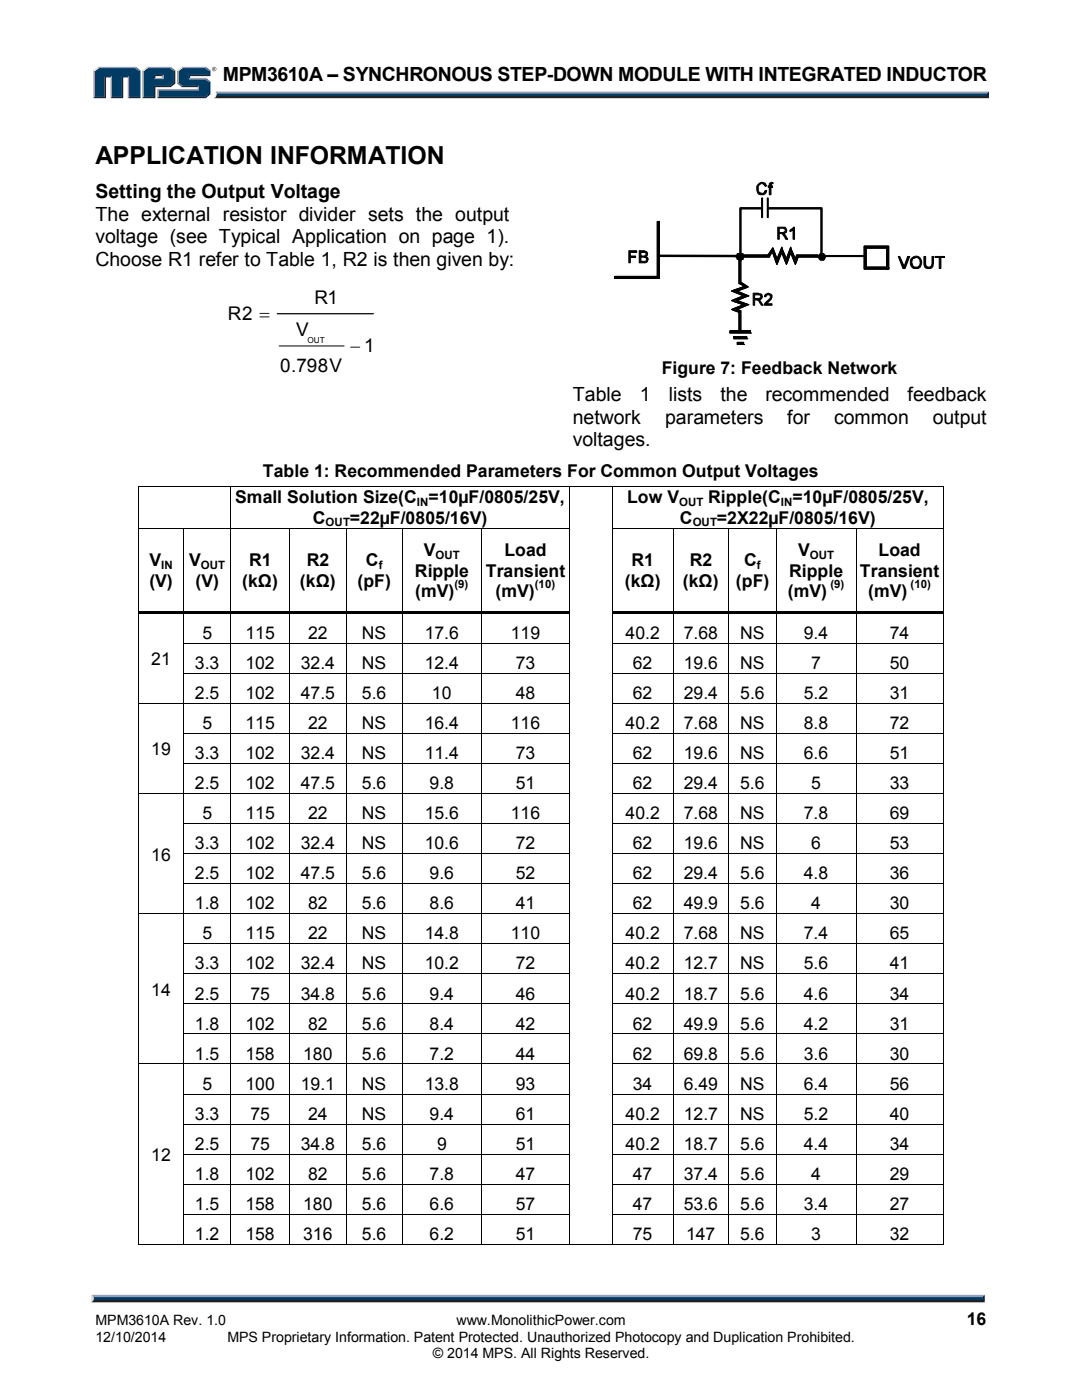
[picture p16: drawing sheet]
<svg xmlns="http://www.w3.org/2000/svg" width="216mm" height="279mm" viewBox="0 0 216 279" stroke-linecap="round" stroke-linejoin="round" font-family="sans-serif">
<defs><g id="words">
<text font-size="5" x="19" y="32.8">APPLICATION INFORMATION</text>
<g font-size="3.9">
<text x="44.4" y="16.3">MPM3610A – SYNCHRONOUS STEP-DOWN MODULE WITH INTEGRATED INDUCTOR</text>
<text x="19" y="39.5">Setting the Output Voltage</text>
<text x="19" y="44.1">The external resistor divider sets the output</text>
<text x="19" y="48.5">voltage (see Typical Application on page 1).</text>
<text x="19" y="53">Choose R1 refer to Table 1, R2 is then given by:</text>
<text x="114.3" y="80.1">Table</text>
<text x="127.7" y="80.1">1</text>
<text x="133.4" y="80.1">lists</text>
<text x="143.7" y="80.1">the</text>
<text x="152.7" y="80.1">recommended</text>
<text x="181.1" y="80.1">feedback</text>
<text x="114.3" y="84.5">network</text>
<text x="114.3" y="89">voltages.</text>
<text x="132.7" y="84.5">parameters</text>
<text x="157.1" y="84.5">for</text>
<text x="166.5" y="84.5">common</text>
<text x="186.1" y="84.5">output</text>
</g>
<g font-size="3.8">
<text x="45.5" y="63.9">R2 =</text>
<text x="62.8" y="60.7">R1</text>
<text x="59.1" y="67.1">V</text>
<text x="69.9" y="70.3">− 1</text>
<text x="55.9" y="74.2">0.798V</text>
</g>
<g font-size="3.5">
<text x="132" y="74.5">Figure 7: Feedback Network</text>
<text x="52.5" y="95.2">Table 1: Recommended Parameters For Common Output Voltages</text>
<text x="46.9" y="100.5">Small Solution Size(C =10µF/0805/25V,</text>
<text x="125.1" y="100.5">Low V</text>
<text x="141.3" y="100.5">Ripple(C =10µF/0805/25V,</text>
<text x="62.4" y="104.5">C</text>
<text x="69.8" y="104.5">=22µF/0805/16V)</text>
<text x="135.7" y="104.5">C</text>
<text x="143" y="104.5">=2X22µF/0805/16V)</text>
<text x="29.8" y="113">V</text>
<text x="37.8" y="113">V</text>
<text x="49.7" y="113">R1</text>
<text x="61.2" y="113">R2</text>
<text x="73" y="113">C</text>
<text x="84.6" y="111">V</text>
<text x="100.7" y="111">Load</text>
<text x="126" y="113">R1</text>
<text x="137.6" y="113">R2</text>
<text x="148.5" y="113">C</text>
<text x="159.3" y="111">V</text>
<text x="175.3" y="111">Load</text>
<text x="29.8" y="117.1">(V)</text>
<text x="39" y="117.1">(V)</text>
<text x="48.3" y="117.1">(kΩ)</text>
<text x="59.9" y="117.1">(kΩ)</text>
<text x="71.3" y="117.1">(pF)</text>
<text x="82.8" y="115.1">Ripple</text>
<text x="82.8" y="119.1">(mV)</text>
<text x="96.9" y="115.1">Transient</text>
<text x="98.9" y="119.1">(mV)</text>
<text x="124.7" y="117.1">(kΩ)</text>
<text x="136.3" y="117.1">(kΩ)</text>
<text x="146.9" y="117.1">(pF)</text>
<text x="157.2" y="119.1">(mV)</text>
<text x="157.5" y="115.1">Ripple</text>
<text x="171.6" y="115.1">Transient</text>
<text x="173.2" y="119.1">(mV)</text>
<text x="40.4" y="127.5">5</text>
<text x="49" y="127.5">115</text>
<text x="61.5" y="127.5">22</text>
<text x="72.2" y="127.5">NS</text>
<text x="84.7" y="127.5">17.6</text>
<text x="101.9" y="127.5">119</text>
<text x="124.8" y="127.5">40.2</text>
<text x="136.4" y="127.5">7.68</text>
<text x="147.7" y="127.5">NS</text>
<text x="160.4" y="127.5">9.4</text>
<text x="177.5" y="127.5">74</text>
<text x="30.2" y="132.8">21</text>
<text x="38.9" y="133.5">3.3</text>
<text x="49" y="133.5">102</text>
<text x="60" y="133.5">32.4</text>
<text x="72.2" y="133.5">NS</text>
<text x="84.7" y="133.5">12.4</text>
<text x="102.9" y="133.5">73</text>
<text x="126.3" y="133.5">62</text>
<text x="136.4" y="133.5">19.6</text>
<text x="147.7" y="133.5">NS</text>
<text x="161.9" y="133.5">7</text>
<text x="177.5" y="133.5">50</text>
<text x="38.9" y="139.5">2.5</text>
<text x="49" y="139.5">102</text>
<text x="60" y="139.5">47.5</text>
<text x="72.2" y="139.5">5.6</text>
<text x="86.2" y="139.5">10</text>
<text x="102.9" y="139.5">48</text>
<text x="126.3" y="139.5">62</text>
<text x="136.4" y="139.5">29.4</text>
<text x="147.7" y="139.5">5.6</text>
<text x="160.4" y="139.5">5.2</text>
<text x="177.6" y="139.5">31</text>
<text x="40.4" y="145.5">5</text>
<text x="49" y="145.5">115</text>
<text x="61.5" y="145.5">22</text>
<text x="72.2" y="145.5">NS</text>
<text x="84.7" y="145.5">16.4</text>
<text x="101.9" y="145.5">116</text>
<text x="124.8" y="145.5">40.2</text>
<text x="136.4" y="145.5">7.68</text>
<text x="147.7" y="145.5">NS</text>
<text x="160.4" y="145.5">8.8</text>
<text x="177.5" y="145.5">72</text>
<text x="30.2" y="150.7">19</text>
<text x="38.9" y="151.5">3.3</text>
<text x="49" y="151.5">102</text>
<text x="60" y="151.5">32.4</text>
<text x="72.2" y="151.5">NS</text>
<text x="84.7" y="151.5">11.4</text>
<text x="102.9" y="151.5">73</text>
<text x="126.3" y="151.5">62</text>
<text x="136.4" y="151.5">19.6</text>
<text x="147.7" y="151.5">NS</text>
<text x="160.4" y="151.5">6.6</text>
<text x="177.5" y="151.5">51</text>
<text x="38.9" y="157.5">2.5</text>
<text x="49" y="157.5">102</text>
<text x="60" y="157.5">47.5</text>
<text x="72.2" y="157.5">5.6</text>
<text x="85.7" y="157.5">9.8</text>
<text x="102.9" y="157.5">51</text>
<text x="126.3" y="157.5">62</text>
<text x="136.4" y="157.5">29.4</text>
<text x="147.7" y="157.5">5.6</text>
<text x="161.9" y="157.5">5</text>
<text x="177.5" y="157.5">33</text>
<text x="40.4" y="163.5">5</text>
<text x="49" y="163.5">115</text>
<text x="61.5" y="163.5">22</text>
<text x="72.2" y="163.5">NS</text>
<text x="84.7" y="163.5">15.6</text>
<text x="101.9" y="163.5">116</text>
<text x="124.8" y="163.5">40.2</text>
<text x="136.4" y="163.5">7.68</text>
<text x="147.7" y="163.5">NS</text>
<text x="160.4" y="163.5">7.8</text>
<text x="177.5" y="163.5">69</text>
<text x="30.2" y="171.7">16</text>
<text x="38.9" y="169.5">3.3</text>
<text x="49" y="169.5">102</text>
<text x="60" y="169.5">32.4</text>
<text x="72.2" y="169.5">NS</text>
<text x="84.7" y="169.5">10.6</text>
<text x="102.9" y="169.5">72</text>
<text x="126.3" y="169.5">62</text>
<text x="136.4" y="169.5">19.6</text>
<text x="147.7" y="169.5">NS</text>
<text x="161.9" y="169.5">6</text>
<text x="177.5" y="169.5">53</text>
<text x="38.9" y="175.5">2.5</text>
<text x="49" y="175.5">102</text>
<text x="60" y="175.5">47.5</text>
<text x="72.2" y="175.5">5.6</text>
<text x="85.7" y="175.5">9.6</text>
<text x="102.9" y="175.5">52</text>
<text x="126.3" y="175.5">62</text>
<text x="136.4" y="175.5">29.4</text>
<text x="147.7" y="175.5">5.6</text>
<text x="160.4" y="175.5">4.8</text>
<text x="177.5" y="175.5">36</text>
<text x="38.9" y="181.5">1.8</text>
<text x="49" y="181.5">102</text>
<text x="61.5" y="181.5">82</text>
<text x="72.2" y="181.5">5.6</text>
<text x="85.7" y="181.5">8.6</text>
<text x="102.9" y="181.5">41</text>
<text x="126.3" y="181.5">62</text>
<text x="136.4" y="181.5">49.9</text>
<text x="147.7" y="181.5">5.6</text>
<text x="161.9" y="181.5">4</text>
<text x="177.6" y="181.5">30</text>
<text x="40.4" y="187.5">5</text>
<text x="49" y="187.5">115</text>
<text x="61.5" y="187.5">22</text>
<text x="72.2" y="187.5">NS</text>
<text x="84.7" y="187.5">14.8</text>
<text x="101.9" y="187.5">110</text>
<text x="124.8" y="187.5">40.2</text>
<text x="136.4" y="187.5">7.68</text>
<text x="147.7" y="187.5">NS</text>
<text x="160.4" y="187.5">7.4</text>
<text x="177.5" y="187.5">65</text>
<text x="38.9" y="193.5">3.3</text>
<text x="49" y="193.5">102</text>
<text x="60" y="193.5">32.4</text>
<text x="72.2" y="193.5">NS</text>
<text x="84.7" y="193.5">10.2</text>
<text x="102.9" y="193.5">72</text>
<text x="124.8" y="193.5">40.2</text>
<text x="136.4" y="193.5">12.7</text>
<text x="147.7" y="193.5">NS</text>
<text x="160.4" y="193.5">5.6</text>
<text x="177.5" y="193.5">41</text>
<text x="30.2" y="198.7">14</text>
<text x="38.9" y="199.5">2.5</text>
<text x="50" y="199.5">75</text>
<text x="60" y="199.5">34.8</text>
<text x="72.2" y="199.5">5.6</text>
<text x="85.7" y="199.5">9.4</text>
<text x="102.9" y="199.5">46</text>
<text x="124.8" y="199.5">40.2</text>
<text x="136.4" y="199.5">18.7</text>
<text x="147.7" y="199.5">5.6</text>
<text x="160.4" y="199.5">4.6</text>
<text x="177.5" y="199.5">34</text>
<text x="38.9" y="205.5">1.8</text>
<text x="49" y="205.5">102</text>
<text x="61.5" y="205.5">82</text>
<text x="72.2" y="205.5">5.6</text>
<text x="85.7" y="205.5">8.4</text>
<text x="102.9" y="205.5">42</text>
<text x="126.3" y="205.5">62</text>
<text x="136.4" y="205.5">49.9</text>
<text x="147.7" y="205.5">5.6</text>
<text x="160.4" y="205.5">4.2</text>
<text x="177.5" y="205.5">31</text>
<text x="38.9" y="211.5">1.5</text>
<text x="49" y="211.5">158</text>
<text x="60.5" y="211.5">180</text>
<text x="72.2" y="211.5">5.6</text>
<text x="85.7" y="211.5">7.2</text>
<text x="102.9" y="211.5">44</text>
<text x="126.3" y="211.5">62</text>
<text x="136.4" y="211.5">69.8</text>
<text x="147.7" y="211.5">5.6</text>
<text x="160.4" y="211.5">3.6</text>
<text x="177.6" y="211.5">30</text>
<text x="40.4" y="217.5">5</text>
<text x="49" y="217.5">100</text>
<text x="60" y="217.5">19.1</text>
<text x="72.2" y="217.5">NS</text>
<text x="84.8" y="217.5">13.8</text>
<text x="102.9" y="217.5">93</text>
<text x="126.3" y="217.5">34</text>
<text x="136.4" y="217.5">6.49</text>
<text x="147.7" y="217.5">NS</text>
<text x="160.4" y="217.5">6.4</text>
<text x="177.5" y="217.5">56</text>
<text x="38.9" y="223.5">3.3</text>
<text x="50" y="223.5">75</text>
<text x="61.5" y="223.5">24</text>
<text x="72.2" y="223.5">NS</text>
<text x="85.7" y="223.5">9.4</text>
<text x="102.9" y="223.5">61</text>
<text x="124.8" y="223.5">40.2</text>
<text x="136.4" y="223.5">12.7</text>
<text x="147.7" y="223.5">NS</text>
<text x="160.4" y="223.5">5.2</text>
<text x="177.6" y="223.5">40</text>
<text x="30.2" y="231.7">12</text>
<text x="38.9" y="229.4">2.5</text>
<text x="50" y="229.4">75</text>
<text x="60" y="229.4">34.8</text>
<text x="72.2" y="229.4">5.6</text>
<text x="87.2" y="229.4">9</text>
<text x="102.9" y="229.4">51</text>
<text x="124.8" y="229.4">40.2</text>
<text x="136.4" y="229.4">18.7</text>
<text x="147.7" y="229.4">5.6</text>
<text x="160.4" y="229.4">4.4</text>
<text x="177.5" y="229.4">34</text>
<text x="38.9" y="235.5">1.8</text>
<text x="49" y="235.5">102</text>
<text x="61.5" y="235.5">82</text>
<text x="72.2" y="235.5">5.6</text>
<text x="85.7" y="235.5">7.8</text>
<text x="102.9" y="235.5">47</text>
<text x="126.3" y="235.5">47</text>
<text x="136.4" y="235.5">37.4</text>
<text x="147.7" y="235.5">5.6</text>
<text x="161.9" y="235.5">4</text>
<text x="177.6" y="235.5">29</text>
<text x="38.9" y="241.5">1.5</text>
<text x="49" y="241.5">158</text>
<text x="60.5" y="241.5">180</text>
<text x="72.2" y="241.5">5.6</text>
<text x="85.7" y="241.5">6.6</text>
<text x="102.9" y="241.5">57</text>
<text x="126.3" y="241.5">47</text>
<text x="136.4" y="241.5">53.6</text>
<text x="147.7" y="241.5">5.6</text>
<text x="160.4" y="241.5">3.4</text>
<text x="177.6" y="241.5">27</text>
<text x="38.9" y="247.4">1.2</text>
<text x="49" y="247.4">158</text>
<text x="60.5" y="247.4">316</text>
<text x="72.2" y="247.4">5.6</text>
<text x="85.7" y="247.4">6.2</text>
<text x="102.9" y="247.4">51</text>
<text x="126.3" y="247.4">75</text>
<text x="136.9" y="247.4">147</text>
<text x="147.7" y="247.4">5.6</text>
<text x="161.9" y="247.4">3</text>
<text x="177.5" y="247.4">32</text>
<text x="192.9" y="264.5">16</text>
</g>
<g font-size="2.8">
<text x="19" y="267.9">12/10/2014</text>
<text x="19" y="264.5">MPM3610A Rev. 1.0</text>
<text x="45.4" y="267.9">MPS Proprietary Information. Patent Protected. Unauthorized Photocopy and Duplication Prohibited.</text>
<text x="91.1" y="264.5">www.MonolithicPower.com</text>
<text x="86.4" y="271.1">© 2014 MPS. All Rights Reserved.</text>
</g>
<g font-size="2.3">
<text x="83.2" y="101">IN</text>
<text x="135.6" y="101">OUT</text>
<text x="155.8" y="101">IN</text>
<text x="65" y="105.1">OUT</text>
<text x="138.2" y="105.1">OUT</text>
<text x="32.2" y="113.6">IN</text>
<text x="40.1" y="113.6">OUT</text>
<text x="75.6" y="113.6">f</text>
<text x="86.9" y="111.5">OUT</text>
<text x="151" y="113.6">f</text>
<text x="161.6" y="111.5">OUT</text>
<text x="90.7" y="117.3">(9)</text>
<text x="106.7" y="117.3">(10)</text>
<text x="165.7" y="117.3">(9)</text>
<text x="181.7" y="117.3">(10)</text>
</g>
<text font-size="1.6" x="61.3" y="68.5">OUT</text>
</g></defs>
<path d="M43 18.3h154.3l-.4 .7h-153.7z" fill="#94a0b9"/>
<path d="M43.2 19l153.7-.1 .4 .7h-154.7l.4-.3z" fill="#231f20"/>
<path d="M196.9 18.7l.4-.4v1.3l-.4-.4z" fill="#001339"/>
<path d="M43.2 18.7h153.7v.5h-153.8z" fill="#003b63"/>
<path d="M43 18.3l.2 .5a.79 .79 0 0 1-.6 .8l.1-.1a1.23 1.23 0 0 0 .3-1.2z" fill="#dcddde"/>
<path d="M30.7 15.8l.3-.3h1.4l.2 .3z" fill="#94a0b9"/>
<g fill="#003b63">
<path d="M18.9 14.2l.8-.6h7.2l.9 .6v5.1h-2v-4.1h-1.5v4.1h-2v-4.1h-1.4v4.1h-2z"/>
<path d="M28.7 14.2l.8-.6h2.1v1.3h-.9v.9h1.9v-.9h-1.2v-1.3h2.5l.8 .6v2.3l-.8 .6h-3.2v2.2h-2z"/>
<path d="M31.6 18h8v-.9h-3.2l-.8-.6v-2.3l.8-.6h4.5l.8 .6v.7h-4v.9h3.2l.8 .6v2.2l-.8 .7h-9.3z"/>
</g>
<path d="M36.3 13.5h4.8" fill="none" stroke="#94a0b9" stroke-width=".26"/>
<path d="M35.3 14l1-.7 .1 .3-.8 .6z" fill="#dcddde"/>
<path d="M35.5 14v2.7" fill="none" stroke="#94a0b9" stroke-width=".27"/>
<path d="M35.3 16.7l.3-.2 .8 .6-.1 .3z" fill="#547194"/>
<path d="M36.3 17.3h3.4" fill="none" stroke="#001339" stroke-width=".26"/>
<g fill="#94a0b9">
<path d="M31.4 17.7h8v-.3l.3-.3v.9h-8.1z"/>
<path d="M31.4 17.7l.2 .3v1.3l-.2 .3z"/>
</g>
<path d="M37.7 14.9h4v-.7l.3-.2v1.2h-4.1v.3l-.2 .3z" fill="#001339"/>
<path d="M37.7 15.7h3.4" fill="none" stroke="#94a0b9" stroke-width=".26"/>
<path d="M41.1 15.5l.9 .7-.3 .2-.8-.6z" fill="#547194"/>
<g fill="#001339">
<path d="M31.4 19.6l.2-.3h9.3l.8-.7v-2.2l.3-.2v2.6l-.9 .8z"/>
<path d="M30.7 17.1h3.2l.8-.6v-2.3l.3-.2v2.7l-.9 .7h-3.1v2.2h-2.6l.3-.3h2z"/>
</g>
<path d="M34.1 13.3l.9 .7-.3 .2-.8-.6z" fill="#547194"/>
<path d="M29.3 13.5h4.8" fill="none" stroke="#94a0b9" stroke-width=".26"/>
<path d="M28.4 14l.9-.7 .2 .3-.8 .6z" fill="#dcddde"/>
<path d="M28.5 14v5.6" fill="none" stroke="#94a0b9" stroke-width=".27"/>
<path d="M32.4 15.2l.2-.3v.9l-.2-.3z" fill="#94a0b9"/>
<g fill="#001339">
<path d="M30.7 14.9h1.9l-.2 .3h-1.4v.3l-.3 .3z"/>
<path d="M27.8 14.2l.2-.2v5.6h-2.5l.3-.3h2z"/>
</g>
<path d="M27.1 13.3l.9 .7-.2 .2-.9-.6z" fill="#547194"/>
<path d="M19.5 13.5h7.6" fill="none" stroke="#94a0b9" stroke-width=".26"/>
<path d="M18.6 14l.9-.7 .2 .3-.8 .6z" fill="#dcddde"/>
<path d="M18.8 14v5.6" fill="none" stroke="#94a0b9" stroke-width=".27"/>
<path d="M20.9 15.2h1.4l-.2 .3h-.9v4.1h-2.6l.3-.3h2z" fill="#001339"/>
<path d="M22.2 15.2v4.4" fill="none" stroke="#94a0b9" stroke-width=".27"/>
<path d="M24.3 15.2h1.5l-.3 .3h-.9v4.1h-2.5l.2-.3h2z" fill="#001339"/>
<path d="M25.6 15.2v4.4" fill="none" stroke="#94a0b9" stroke-width=".27"/>
<path d="M41.1 13.3l.9 .7-.3 .2-.8-.6z" fill="#547194"/>
<g fill="#231f20">
<path d="M18.7 259.2h177.4l.4 .7h-178.3z"/>
<path d="M42.3 13.8a.45 .45 0 0 1 .9 0 .45 .45 0 0 1-.9 0zM42.4 13.8a.37 .37 0 0 0 .7 0 .37 .37 0 0 0-.7 0zM42.6 13.5l.3 .1v.4l-.2-.2-.1 .2zM42.6 13.6v.2l.2-.1z"/>
</g>
<path d="M18.3 258.4h178.2l-.4 .8h-177.4z" fill="#94a0b9"/>
<path d="M196.5 258.4v1.5l-.4-.4v-.6z" fill="#001339"/>
<path d="M18.7 258.9h177.4v.6h-177.4z" fill="#003b63"/>
<path d="M18.2 258.4l.5 .5v.5l-.5 .5z" fill="#dcddde"/>
<g fill="none" stroke="#000" stroke-width=".2">
<path d="M151.1 37a1.11 1.11 0 0 1 1.6-.4l.3 .5-.3 .1a.72 .72 0 0 0-1.1-.4 1.09 1.09 0 0 0-.1 1.6 .67 .67 0 0 0 .7 .2 .67 .67 0 0 0 .5-.6h.3l-.3 .7a1.1 1.1 0 0 1-1.5-.1 1.96 1.96 0 0 1-.1-1.6zM152.1 39.6v3.7zM153.7 36.4h.4h.2v.3l-.5 .1v.3h.3v.3h-.3v1.5h-.3v-1.5h-.2v-.3h.2v-.4zM125.5 50h1.5v.4h-1.2v.7h1v.3h-1v1.1h-.3zM127.6 50a1.86 1.86 0 0 1 1.6 .4v.6l-.4 .2a.65 .65 0 0 1 .5 .5 .65 .65 0 0 1-.3 .7l-1.4 .1zM127.9 50.4h.8l.2 .4-.3 .3h-.7zM127.9 51.3h.5a.49 .49 0 0 1 .5 .3 .49 .49 0 0 1-.1 .6h-.9zM131.1 44.2h.5v11.4h-9v-.4h8.8v.2h-.3zM147.1 50.7h1.2l.1 .6-.1 .4-.6 .3-.6-.3-.2-.4zM147.4 51.1h.4v5.4h-.1l.1-.2 1.5 1-2.7 1-.1-.2 .1-.2 2.8 1.2-2.8 1.1-.1-.2 .1-.2 2.8 1-2.8 1.2-.1-.2 .1-.2 1.2 .4v4.3h-.4v-4.1h.3v.2l-1.7-.6 2.8-1.2v.4l-2.8-1 2.8-1.2v.4l-2.8-1.1 2.8-1v.3l-1.4-.8zM148 50.9h5.5v.2l-.3-.2 1-1.5 1 2.8-.2 .1-.2-.1 1.2-2.9 1.1 2.9-.2 .1-.2-.1 1.1-2.9 1.1 2.9-.2 .1-.2-.1 .4-1.3h4.3v.4h-4.1v-.2h.2l-.6 1.7-1.1-2.8h.3l-1 2.8-1.1-2.8h.4l-1.2 2.8-1-2.8h.3l-.7 1.3h-5.6zM150.3 58.5h1l.2 .1a.62 .62 0 0 1 .6 .7 .62 .62 0 0 1-.7 .6l.9 1h-.4l-.7-1h-.6v1h-.3z"/>
<path d="M150.6 58.8h.9l.2 .1 .1 .5-.3 .2h-.9zM152.6 58.9a.79 .79 0 0 1 .9-.4 .79 .79 0 0 1 .6 .9l-.3 .4-.9 .8h1.2v.3h-1.6a2.09 2.09 0 0 1 1.1-1.3l.1-.5-.2-.3h-.4l-.2 .4h-.3zM155.2 45.3h1.5l.3 .5v.4l-.1 .2-.6 .2 .2 .1 .7 1.1h-.4l-.5-1-.4-.2h-.4v1.2h-.3zM155.5 45.6l1 .1 .2 .5-.4 .2h-.8zM157.6 46l.7-.7h.2v2.5h-.3v-2l-.4 .4h-.2zM163.5 50.8l.2-.2h.6a.75 .75 0 0 1 .5 .7 .75 .75 0 0 1-.5 .6h-.6a.77 .77 0 0 1-.2-1.1zM172.4 49.1h4.9v4.6h-.4v-4.4h.2v.2h-4.5v-.2h.2v4.2h-.2v-.2h4.7v.4h-4.9zM179.2 51.2h.3l.9 2.1 .7-2.1h.4l-.9 2.4h-.4zM181.7 51.7a1.17 1.17 0 0 1 1.6-.5 1.17 1.17 0 0 1 .6 1.5 1.16 1.16 0 0 1-1.5 .9 1.16 1.16 0 0 1-.7-1.6zM182.2 51.6a.88 .88 0 0 1 1.2 .1l.2 .5a1.1 1.1 0 0 1-.5 1.1h-.6l-.3-.2a1.38 1.38 0 0 1 0-1.5zM184.4 51.2h.3v1.5a.64 .64 0 0 0 .7 .6 .64 .64 0 0 0 .6-.8v-1.3h.3v1.3a.88 .88 0 0 1-.7 1.1h-.6a.73 .73 0 0 1-.6-.7zM186.6 51.2h1.9v.2h-.8v2.2h-.3v-2.2h-.8z"/>
<path d="M55.7 69h13M145.6 66h4.1v.5h-4.1zM145.8 66.3h3.7zM146.4 67.2h2.6v.4h-2.6zM147.1 68.3h1.3v.4h-1.3zM148.4 68.7h.1M149 67.6h.1M149.7 66.5h.1M27.6 97.2h160.7M27.6 97.2v8.2M46.1 97.2v8.2M113.7 97.2v8.2"/>
<path d="M122.3 97.2v8.2M188.3 97.2v8.2M27.6 105.8v16.2M27.7 105.5h8.9M36.7 105.8v16.2M36.8 105.5h9.2M46.1 105.8v16.2M46.1 105.5h11.6M57.8 105.8v16.2M57.9 105.5h11.1M69.1 105.8v16.2M69.2 105.5h10.9"/>
<path d="M80.2 105.8v16.2M80.3 105.5h15.7M96.1 105.8v16.2M96.2 105.5h17.4M113.7 105.8v16.2M122.3 105.8v16.2M122.3 105.5h11.9M134.3 105.8v16.2M134.4 105.5h10.9M145.4 105.8v16.2M145.5 105.5h9.4M154.9 105.8v16.2"/>
<path d="M155 105.5h15.7M170.8 105.8v16.2M170.9 105.5h17.3M188.3 105.8v16.2M27.6 122.8v5.5M27.6 128.7v5.6M27.6 134.7v5.6M36.7 122.8v5.5M36.7 128.7v5.6M36.7 134.7v5.6M36.8 128.4h9.2M36.8 134.4h9.2"/>
<path d="M46.1 122.8v5.5M46.1 128.7v5.6M46.1 134.7v5.6M46.1 128.4h11.6M46.1 134.4h11.6M57.8 122.8v5.5M57.8 128.7v5.6M57.8 134.7v5.6M57.9 128.4h11.1M57.9 134.4h11.1M69.1 122.8v5.5M69.1 128.7v5.6"/>
<path d="M69.1 134.7v5.6M69.2 128.4h10.9M69.2 134.4h10.9M80.2 122.8v5.5M80.2 128.7v5.6M80.2 134.7v5.6M80.3 128.4h15.7M80.3 134.4h15.7M96.1 122.8v5.5M96.1 128.7v5.6M96.1 134.7v5.6M96.2 128.4h17.4"/>
<path d="M96.2 134.4h17.4M113.7 122.8v5.5M113.7 128.7v5.6M113.7 134.7v5.6M122.3 122.8v5.5M122.3 128.7v5.6M122.3 134.7v5.6M122.3 128.4h11.9M122.3 134.4h11.9M134.3 122.8v5.5M134.3 128.7v5.6M134.3 134.7v5.6"/>
<path d="M134.4 128.4h10.9M134.4 134.4h10.9M145.4 122.8v5.5M145.4 128.7v5.6M145.4 134.7v5.6M145.5 128.4h9.4M145.5 134.4h9.4M154.9 122.8v5.5M154.9 128.7v5.6M154.9 134.7v5.6M155 128.4h15.7M155 134.4h15.7"/>
<path d="M170.8 122.8v5.5M170.8 128.7v5.6M170.8 134.7v5.6M170.9 128.4h17.3M170.9 134.4h17.3M188.3 122.8v5.5M188.3 128.7v5.6M188.3 134.7v5.6M27.6 140.7v5.6M27.6 146.7v5.6M27.6 152.7v5.6M27.6 158.7v5.6"/>
<path d="M27.7 140.4h8.9M27.7 158.4h8.9M36.7 140.7v5.6M36.7 146.7v5.6M36.7 152.7v5.6M36.7 158.7v5.6M36.8 140.4h9.2M36.8 146.4h9.2M36.8 152.4h9.2M36.8 158.4h9.2M46.1 140.7v5.6M46.1 146.7v5.6"/>
<path d="M46.1 152.7v5.6M46.1 158.7v5.6M46.1 140.4h11.6M46.1 146.4h11.6M46.1 152.4h11.6M46.1 158.4h11.6M57.8 140.7v5.6M57.8 146.7v5.6M57.8 152.7v5.6M57.8 158.7v5.6M57.9 140.4h11.1M57.9 146.4h11.1"/>
<path d="M57.9 152.4h11.1M57.9 158.4h11.1M69.1 140.7v5.6M69.1 146.7v5.6M69.1 152.7v5.6M69.1 158.7v5.6M69.2 140.4h10.9M69.2 146.4h10.9M69.2 152.4h10.9M69.2 158.4h10.9M80.2 140.7v5.6M80.2 146.7v5.6"/>
<path d="M80.2 152.7v5.6M80.2 158.7v5.6M80.3 140.4h15.7M80.3 146.4h15.7M80.3 152.4h15.7M80.3 158.4h15.7M96.1 140.7v5.6M96.1 146.7v5.6M96.1 152.7v5.6M96.1 158.7v5.6M96.2 140.4h17.4M96.2 146.4h17.4"/>
<path d="M96.2 152.4h17.4M96.2 158.4h17.4M113.7 140.7v5.6M113.7 146.7v5.6M113.7 152.7v5.6M113.7 158.7v5.6M122.3 140.7v5.6M122.3 146.7v5.6M122.3 152.7v5.6M122.3 158.7v5.6M122.3 140.4h11.9M122.3 146.4h11.9"/>
<path d="M122.3 152.4h11.9M122.3 158.4h11.9M134.3 140.7v5.6M134.3 146.7v5.6M134.3 152.7v5.6M134.3 158.7v5.6M134.4 140.4h10.9M134.4 146.4h10.9M134.4 152.4h10.9M134.4 158.4h10.9M145.4 140.7v5.6M145.4 146.7v5.6"/>
<path d="M145.4 152.7v5.6M145.4 158.7v5.6M145.5 140.4h9.4M145.5 146.4h9.4M145.5 152.4h9.4M145.5 158.4h9.4M154.9 140.7v5.6M154.9 146.7v5.6M154.9 152.7v5.6M154.9 158.7v5.6M155 140.4h15.7M155 146.4h15.7"/>
<path d="M155 152.4h15.7M155 158.4h15.7M170.8 140.7v5.6M170.8 146.7v5.6M170.8 152.7v5.6M170.8 158.7v5.6M170.9 140.4h17.3M170.9 146.4h17.3M170.9 152.4h17.3M170.9 158.4h17.3M188.3 140.7v5.6M188.3 146.7v5.6"/>
<path d="M188.3 152.7v5.6M188.3 158.7v5.6M27.6 164.7v5.6M27.6 170.7v5.6M27.6 176.7v5.6M36.7 164.7v5.6M36.7 170.7v5.6M36.7 176.7v5.6M36.8 164.4h9.2M36.8 170.3h9.2M36.8 176.4h9.2M46.1 164.7v5.6"/>
<path d="M46.1 170.7v5.6M46.1 176.7v5.6M46.1 164.4h11.6M46.1 170.3h11.6M46.1 176.4h11.6M57.8 164.7v5.6M57.8 170.7v5.6M57.8 176.7v5.6M57.9 164.4h11.1M57.9 170.3h11.1M57.9 176.4h11.1M69.1 164.7v5.6"/>
<path d="M69.1 170.7v5.6M69.1 176.7v5.6M69.2 164.4h10.9M69.2 170.3h10.9M69.2 176.4h10.9M80.2 164.7v5.6M80.2 170.7v5.6M80.2 176.7v5.6M80.3 164.4h15.7M80.3 170.3h15.7M80.3 176.4h15.7M96.1 164.7v5.6"/>
<path d="M96.1 170.7v5.6M96.1 176.7v5.6M96.2 164.4h17.4M96.2 170.3h17.4M96.2 176.4h17.4M113.7 164.7v5.6M113.7 170.7v5.6M113.7 176.7v5.6M122.3 164.7v5.6M122.3 170.7v5.6M122.3 176.7v5.6M122.3 164.4h11.9"/>
<path d="M122.3 170.3h11.9M122.3 176.4h11.9M134.3 164.7v5.6M134.3 170.7v5.6M134.3 176.7v5.6M134.4 164.4h10.9M134.4 170.3h10.9M134.4 176.4h10.9M145.4 164.7v5.6M145.4 170.7v5.6M145.4 176.7v5.6M145.5 164.4h9.4"/>
<path d="M145.5 170.3h9.4M145.5 176.4h9.4M154.9 164.7v5.6M154.9 170.7v5.6M154.9 176.7v5.6M155 164.4h15.7M155 170.3h15.7M155 176.4h15.7M170.8 164.7v5.6M170.8 170.7v5.6M170.8 176.7v5.6M170.9 164.4h17.3"/>
<path d="M170.9 170.3h17.3M170.9 176.4h17.3M188.3 164.7v5.6M188.3 170.7v5.6M188.3 176.7v5.6M27.6 182.7v5.6M27.6 188.7v5.6M27.6 194.7v5.6M27.7 182.4h8.9M36.7 182.7v5.6M36.7 188.7v5.6M36.7 194.7v5.6"/>
<path d="M36.8 182.4h9.2M36.8 188.3h9.2M36.8 194.4h9.2M46.1 182.7v5.6M46.1 188.7v5.6M46.1 194.7v5.6M46.1 182.4h11.6M46.1 188.3h11.6M46.1 194.4h11.6M57.8 182.7v5.6M57.8 188.7v5.6M57.8 194.7v5.6"/>
<path d="M57.9 182.4h11.1M57.9 188.3h11.1M57.9 194.4h11.1M69.1 182.7v5.6M69.1 188.7v5.6M69.1 194.7v5.6M69.2 182.4h10.9M69.2 188.3h10.9M69.2 194.4h10.9M80.2 182.7v5.6M80.2 188.7v5.6M80.2 194.7v5.6"/>
<path d="M80.3 182.4h15.7M80.3 188.3h15.7M80.3 194.4h15.7M96.1 182.7v5.6M96.1 188.7v5.6M96.1 194.7v5.6M96.2 182.4h17.4M96.2 188.3h17.4M96.2 194.4h17.4M113.7 182.7v5.6M113.7 188.7v5.6M113.7 194.7v5.6"/>
<path d="M122.3 182.7v5.6M122.3 188.7v5.6M122.3 194.7v5.6M122.3 182.4h11.9M122.3 188.3h11.9M122.3 194.4h11.9M134.3 182.7v5.6M134.3 188.7v5.6M134.3 194.7v5.6M134.4 182.4h10.9M134.4 188.3h10.9M134.4 194.4h10.9"/>
<path d="M145.4 182.7v5.6M145.4 188.7v5.6M145.4 194.7v5.6M145.5 182.4h9.4M145.5 188.3h9.4M145.5 194.4h9.4M154.9 182.7v5.6M154.9 188.7v5.6M154.9 194.7v5.6M155 182.4h15.7M155 188.3h15.7M155 194.4h15.7"/>
<path d="M170.8 182.7v5.6M170.8 188.7v5.6M170.8 194.7v5.6M170.9 182.4h17.3M170.9 188.3h17.3M170.9 194.4h17.3M188.3 182.7v5.6M188.3 188.7v5.6M188.3 194.7v5.6M27.6 200.7v5.5M27.6 206.7v5.6M27.6 212.7v5.6"/>
<path d="M27.6 218.7v5.5M27.7 212.3h8.9M36.7 200.7v5.5M36.7 206.7v5.6M36.7 212.7v5.6M36.7 218.7v5.5M36.8 200.4h9.2M36.8 206.3h9.2M36.8 212.3h9.2M36.8 218.4h9.2M46.1 200.7v5.5M46.1 206.7v5.6"/>
<path d="M46.1 212.7v5.6M46.1 218.7v5.5M46.1 200.4h11.6M46.1 206.3h11.6M46.1 212.3h11.6M46.1 218.4h11.6M57.8 200.7v5.5M57.8 206.7v5.6M57.8 212.7v5.6M57.8 218.7v5.5M57.9 200.4h11.1M57.9 206.3h11.1"/>
<path d="M57.9 212.3h11.1M57.9 218.4h11.1M69.1 200.7v5.5M69.1 206.7v5.6M69.1 212.7v5.6M69.1 218.7v5.5M69.2 200.4h10.9M69.2 206.3h10.9M69.2 212.3h10.9M69.2 218.4h10.9M80.2 200.7v5.5M80.2 206.7v5.6"/>
<path d="M80.2 212.7v5.6M80.2 218.7v5.5M80.3 200.4h15.7M80.3 206.3h15.7M80.3 212.3h15.7M80.3 218.4h15.7M96.1 200.7v5.5M96.1 206.7v5.6M96.1 212.7v5.6M96.1 218.7v5.5M96.2 200.4h17.4M96.2 206.3h17.4"/>
<path d="M96.2 212.3h17.4M96.2 218.4h17.4M113.7 200.7v5.5M113.7 206.7v5.6M113.7 212.7v5.6M113.7 218.7v5.5M122.3 200.7v5.5M122.3 206.7v5.6M122.3 212.7v5.6M122.3 218.7v5.5M122.3 200.4h11.9M122.3 206.3h11.9"/>
<path d="M122.3 212.3h11.9M122.3 218.4h11.9M134.3 200.7v5.5M134.3 206.7v5.6M134.3 212.7v5.6M134.3 218.7v5.5M134.4 200.4h10.9M134.4 206.3h10.9M134.4 212.3h10.9M134.4 218.4h10.9M145.4 200.7v5.5M145.4 206.7v5.6"/>
<path d="M145.4 212.7v5.6M145.4 218.7v5.5M145.5 200.4h9.4M145.5 206.3h9.4M145.5 212.3h9.4M145.5 218.4h9.4M154.9 200.7v5.5M154.9 206.7v5.6M154.9 212.7v5.6M154.9 218.7v5.5M155 200.4h15.7M155 206.3h15.7"/>
<path d="M155 212.3h15.7M155 218.4h15.7M170.8 200.7v5.5M170.8 206.7v5.6M170.8 212.7v5.6M170.8 218.7v5.5M170.9 200.4h17.3M170.9 206.3h17.3M170.9 212.3h17.3M170.9 218.4h17.3M188.3 200.7v5.5M188.3 206.7v5.6"/>
<path d="M188.3 212.7v5.6M188.3 218.7v5.5M27.6 224.7v5.6M27.6 230.7v5.6M27.6 236.7v5.5M36.7 224.7v5.6M36.7 230.7v5.6M36.7 236.7v5.5M36.8 224.3h9.2M36.8 230.3h9.2M36.8 236.3h9.2M46.1 224.7v5.6"/>
<path d="M46.1 230.7v5.6M46.1 236.7v5.5M46.1 224.3h11.6M46.1 230.3h11.6M46.1 236.3h11.6M57.8 224.7v5.6M57.8 230.7v5.6M57.8 236.7v5.5M57.9 224.3h11.1M57.9 230.3h11.1M57.9 236.3h11.1M69.1 224.7v5.6"/>
<path d="M69.1 230.7v5.6M69.1 236.7v5.5M69.2 224.3h10.9M69.2 230.3h10.9M69.2 236.3h10.9M80.2 224.7v5.6M80.2 230.7v5.6M80.2 236.7v5.5M80.3 224.3h15.7M80.3 230.3h15.7M80.3 236.3h15.7M96.1 224.7v5.6"/>
<path d="M96.1 230.7v5.6M96.1 236.7v5.5M96.2 224.3h17.4M96.2 230.3h17.4M96.2 236.3h17.4M113.7 224.7v5.6M113.7 230.7v5.6M113.7 236.7v5.5M122.3 224.7v5.6M122.3 230.7v5.6M122.3 236.7v5.5M122.3 224.3h11.9"/>
<path d="M122.3 230.3h11.9M122.3 236.3h11.9M134.3 224.7v5.6M134.3 230.7v5.6M134.3 236.7v5.5M134.4 224.3h10.9M134.4 230.3h10.9M134.4 236.3h10.9M145.4 224.7v5.6M145.4 230.7v5.6M145.4 236.7v5.5M145.5 224.3h9.4"/>
<path d="M145.5 230.3h9.4M145.5 236.3h9.4M154.9 224.7v5.6M154.9 230.7v5.6M154.9 236.7v5.5M155 224.3h15.7M155 230.3h15.7M155 236.3h15.7M170.8 224.7v5.6M170.8 230.7v5.6M170.8 236.7v5.5M170.9 224.3h17.3"/>
<path d="M170.9 230.3h17.3M170.9 236.3h17.3M188.3 224.7v5.6M188.3 230.7v5.6M188.3 236.7v5.5M27.6 248.3h9M27.6 242.7v5.7M36.7 242.7v5.7M36.8 242.3h9.2M36.8 248.3h9.2M46.1 242.7v5.7M46.1 242.3h11.6"/>
<path d="M46.1 248.3h11.6M57.8 242.7v5.7M57.9 242.3h11.1M57.9 248.3h11.1M69.1 242.7v5.7M69.2 242.3h10.9M69.2 248.3h10.9M80.2 242.7v5.7M80.3 242.3h15.7M80.3 248.3h15.7M96.1 242.7v5.7M96.2 242.3h17.4"/>
<path d="M96.2 248.3h17.4M113.7 242.7v5.7M113.7 248.3h8.5M122.3 242.7v5.7M122.3 242.3h11.9M122.3 248.3h11.9M134.3 242.7v5.7M134.4 242.3h10.9M134.4 248.3h10.9M145.4 242.7v5.7M145.5 242.3h9.4M145.5 248.3h9.4"/>
<path d="M154.9 242.7v5.7M155 242.3h15.7M155 248.3h15.7M170.8 242.7v5.7M170.9 242.3h17.3M170.9 248.3h17.3M188.3 242.7v5.7"/>
</g>
<path d="M55.3 62.6h19.2" fill="none" stroke="#000" stroke-width=".25"/>
<g fill="#000">
<path d="M151.1 37a1.11 1.11 0 0 1 1.6-.4l.3 .5-.3 .1a.72 .72 0 0 0-1.1-.4 1.09 1.09 0 0 0-.1 1.6 .67 .67 0 0 0 .7 .2 .67 .67 0 0 0 .5-.6h.3l-.3 .7a1.1 1.1 0 0 1-1.5-.1 1.96 1.96 0 0 1-.1-1.6z" fill-rule="evenodd"/>
<path d="M153.7 36.4h.4h.2v.3l-.5 .1v.3h.3v.3h-.3v1.5h-.3v-1.5h-.2v-.3h.2v-.4z" fill-rule="evenodd"/>
<path d="M131.1 44.2h.5v11.4h-9v-.4h8.8v.2h-.3z" fill-rule="evenodd"/>
<path d="M125.5 50h1.5v.4h-1.2v.7h1v.3h-1v1.1h-.3z" fill-rule="evenodd"/>
<path d="M127.6 50a1.86 1.86 0 0 1 1.6 .4v.6l-.4 .2a.65 .65 0 0 1 .5 .5 .65 .65 0 0 1-.3 .7l-1.4 .1zM127.9 50.4v.7h.7l.3-.3-.2-.4zM127.9 51.3v.9h.9a.4 .4 0 0 0 .2-.5 .4 .4 0 0 0-.4-.3z" fill-rule="evenodd"/>
<path d="M147.1 50.7h1.2l.1 .6-.1 .4-.6 .3-.6-.3-.2-.4z" fill-rule="evenodd"/>
<path d="M155.2 45.3h1.5l.3 .5v.4l-.1 .2-.6 .2 .2 .1 .7 1.1h-.4l-.5-1-.4-.2h-.4v1.2h-.3zM155.5 45.6v.8h.8l.4-.2-.2-.5z" fill-rule="evenodd"/>
<path d="M157.6 46l.7-.7h.2v2.5h-.3v-2l-.4 .4h-.2z" fill-rule="evenodd"/>
<path d="M148 50.9h5.5v.2l-.3-.2 1-1.5 1 2.8-.2 .1-.2-.1 1.2-2.9 1.1 2.9-.2 .1-.2-.1 1.1-2.9 1.1 2.9-.2 .1-.2-.1 .4-1.3h4.3v.4h-4.1v-.2h.2l-.6 1.7-1.1-2.8h.3l-1 2.8-1.1-2.8h.4l-1.2 2.8-1-2.8h.3l-.7 1.3h-5.6z" fill-rule="evenodd"/>
<path d="M163.5 50.8l.2-.2h.6a.75 .75 0 0 1 .5 .7 .75 .75 0 0 1-.5 .6h-.6a.77 .77 0 0 1-.2-1.1z" fill-rule="evenodd"/>
<path d="M172.4 49.1h4.9v4.6h-.4v-4.4h.2v.2h-4.5v-.2h.2v4.2h-.2v-.2h4.7v.4h-4.9z" fill-rule="evenodd"/>
<path d="M179.2 51.2h.3l.9 2.1 .7-2.1h.4l-.9 2.4h-.4z" fill-rule="evenodd"/>
<path d="M181.7 51.7a1.17 1.17 0 0 1 1.6-.5 1.17 1.17 0 0 1 .6 1.5 1.16 1.16 0 0 1-1.5 .9 1.16 1.16 0 0 1-.7-1.6zM182.2 51.6a1.18 1.18 0 0 0 .3 1.7h.6a1.08 1.08 0 0 0 .1-1.8 .92 .92 0 0 0-1 .1z" fill-rule="evenodd"/>
<path d="M184.4 51.2h.3v1.5a.64 .64 0 0 0 .7 .6 .64 .64 0 0 0 .6-.8v-1.3h.3v1.3a.88 .88 0 0 1-.7 1.1h-.6a.73 .73 0 0 1-.6-.7z" fill-rule="evenodd"/>
<path d="M186.6 51.2h1.9v.2h-.8v2.2h-.3v-2.2h-.8z" fill-rule="evenodd"/>
<path d="M147.4 51.1h.4v5.4h-.1l.1-.2 1.5 1-2.7 1-.1-.2 .1-.2 2.8 1.2-2.8 1.1-.1-.2 .1-.2 2.8 1-2.8 1.2-.1-.2 .1-.2 1.2 .4v4.3h-.4v-4.1h.3v.2l-1.7-.6 2.8-1.2v.4l-2.8-1 2.8-1.2v.4l-2.8-1.1 2.8-1v.3l-1.4-.8z" fill-rule="evenodd"/>
<path d="M150.3 58.5h1l.2 .1a.62 .62 0 0 1 .6 .7 .62 .62 0 0 1-.7 .6l.9 1h-.4l-.7-1h-.6v1h-.3zM150.6 58.8v.8h.9l.3-.2-.1-.5-.2-.1z" fill-rule="evenodd"/>
<path d="M152.6 58.9a.79 .79 0 0 1 .9-.4 .79 .79 0 0 1 .6 .9l-.3 .4-.9 .8h1.2v.3h-1.6a2.09 2.09 0 0 1 1.1-1.3l.1-.5-.2-.3h-.4l-.2 .4h-.3z" fill-rule="evenodd"/>
</g>
<path d="M152.1 39.6v3.7M153.2 39.6v3.7M162.9 51.1h9.5M145.6 66.3h4.1M146.4 67.4h2.6" fill="none" stroke="#000" stroke-width=".42"/>
<g fill="#000">
<path d="M147.1 68.3h1.3v.4h-1.3zM27.6 97.1h.1v.1h-.1zM188.2 97.1h.1v.1h-.1zM27.6 105.4h.1v.4h-.1zM36.6 105.4h.2v.4h-.2zM46 105.4h.1v.4h-.1zM57.7 105.4h.2v.4h-.2zM69 105.4h.2v.4h-.2zM80.1 105.4h.2v.4h-.2zM96 105.4h.2v.4h-.2zM113.6 105.4h.1v.4h-.1zM122.2 105.4h.1v.4h-.1z"/>
<path d="M134.2 105.4h.2v.4h-.2zM145.3 105.4h.2v.4h-.2zM154.9 105.4h.1v.4h-.1zM170.7 105.4h.2v.4h-.2zM188.2 105.4h.1v.4h-.1zM27.6 122h.1v.8h-.1zM27.6 128.3h.1v.4h-.1zM27.6 134.3h.1v.4h-.1zM27.7 122h8.9v.5h-8.9zM36.6 122.5h.2v.3h-.2zM36.6 122h9.4v.5h-9.4zM36.6 128.3h.2v.4h-.2z"/>
<path d="M36.6 134.3h.2v.4h-.2zM46 122.5h.1v.3h-.1zM46 122h11.7v.5h-11.7zM46 128.3h.1v.4h-.1zM46 134.3h.1v.4h-.1zM57.7 122.5h.2v.3h-.2zM57.7 122h11.3v.5h-11.3zM57.7 128.3h.2v.4h-.2zM57.7 134.3h.2v.4h-.2zM69 122.5h.2v.3h-.2zM69 122h11.1v.5h-11.1zM69 128.3h.2v.4h-.2z"/>
<path d="M69 134.3h.2v.4h-.2zM80.1 122.5h.2v.3h-.2zM80.1 122h15.9v.5h-15.9zM80.1 128.3h.2v.4h-.2zM80.1 134.3h.2v.4h-.2zM96 122.5h.2v.3h-.2zM96 122h17.6v.5h-17.6zM96 128.3h.2v.4h-.2zM96 134.3h.2v.4h-.2zM113.6 122h.1v.8h-.1zM113.6 128.3h.1v.4h-.1zM113.6 134.3h.1v.4h-.1z"/>
<path d="M122.2 122h.1v.8h-.1zM122.2 128.3h.1v.4h-.1zM122.2 134.3h.1v.4h-.1zM122.3 122h11.9v.5h-11.9zM134.2 122.5h.2v.3h-.2zM134.2 122h11.1v.5h-11.1zM134.2 128.3h.2v.4h-.2zM134.2 134.3h.2v.4h-.2zM145.3 122.5h.2v.3h-.2zM145.3 122h9.6v.5h-9.6zM145.3 128.3h.2v.4h-.2zM145.3 134.3h.2v.4h-.2z"/>
<path d="M154.9 122.5h.1v.3h-.1zM154.9 122h15.8v.5h-15.8zM154.9 128.3h.1v.4h-.1zM154.9 134.3h.1v.4h-.1zM170.7 122.5h.2v.3h-.2zM170.7 122h17.5v.5h-17.5zM170.7 128.3h.2v.4h-.2zM170.7 134.3h.2v.4h-.2zM188.2 122h.1v.8h-.1zM188.2 128.3h.1v.4h-.1zM188.2 134.3h.1v.4h-.1zM27.6 140.3h.1v.4h-.1z"/>
<path d="M27.6 146.3h.1v.4h-.1zM27.6 152.3h.1v.4h-.1zM27.6 158.3h.1v.4h-.1zM36.6 140.3h.2v.4h-.2zM36.6 146.3h.2v.4h-.2zM36.6 152.3h.2v.4h-.2zM36.6 158.3h.2v.4h-.2zM46 140.3h.1v.4h-.1zM46 146.3h.1v.4h-.1zM46 152.3h.1v.4h-.1zM46 158.3h.1v.4h-.1zM57.7 140.3h.2v.4h-.2z"/>
<path d="M57.7 146.3h.2v.4h-.2zM57.7 152.3h.2v.4h-.2zM57.7 158.3h.2v.4h-.2zM69 140.3h.2v.4h-.2zM69 146.3h.2v.4h-.2zM69 152.3h.2v.4h-.2zM69 158.3h.2v.4h-.2zM80.1 140.3h.2v.4h-.2zM80.1 146.3h.2v.4h-.2zM80.1 152.3h.2v.4h-.2zM80.1 158.3h.2v.4h-.2zM96 140.3h.2v.4h-.2z"/>
<path d="M96 146.3h.2v.4h-.2zM96 152.3h.2v.4h-.2zM96 158.3h.2v.4h-.2zM113.6 140.3h.1v.4h-.1zM113.6 146.3h.1v.4h-.1zM113.6 152.3h.1v.4h-.1zM113.6 158.3h.1v.4h-.1zM122.2 140.3h.1v.4h-.1zM122.2 146.3h.1v.4h-.1zM122.2 152.3h.1v.4h-.1zM122.2 158.3h.1v.4h-.1zM134.2 140.3h.2v.4h-.2z"/>
<path d="M134.2 146.3h.2v.4h-.2zM134.2 152.3h.2v.4h-.2zM134.2 158.3h.2v.4h-.2zM145.3 140.3h.2v.4h-.2zM145.3 146.3h.2v.4h-.2zM145.3 152.3h.2v.4h-.2zM145.3 158.3h.2v.4h-.2zM154.9 140.3h.1v.4h-.1zM154.9 146.3h.1v.4h-.1zM154.9 152.3h.1v.4h-.1zM154.9 158.3h.1v.4h-.1zM170.7 140.3h.2v.4h-.2z"/>
<path d="M170.7 146.3h.2v.4h-.2zM170.7 152.3h.2v.4h-.2zM170.7 158.3h.2v.4h-.2zM188.2 140.3h.1v.4h-.1zM188.2 146.3h.1v.4h-.1zM188.2 152.3h.1v.4h-.1zM188.2 158.3h.1v.4h-.1zM27.6 164.3h.1v.4h-.1zM27.6 170.3h.1v.4h-.1zM27.6 176.3h.1v.4h-.1zM36.6 164.3h.2v.4h-.2zM36.6 170.3h.2v.4h-.2z"/>
<path d="M36.6 176.3h.2v.4h-.2zM46 164.3h.1v.4h-.1zM46 170.3h.1v.4h-.1zM46 176.3h.1v.4h-.1zM57.7 164.3h.2v.4h-.2zM57.7 170.3h.2v.4h-.2zM57.7 176.3h.2v.4h-.2zM69 164.3h.2v.4h-.2zM69 170.3h.2v.4h-.2zM69 176.3h.2v.4h-.2zM80.1 164.3h.2v.4h-.2zM80.1 170.3h.2v.4h-.2z"/>
<path d="M80.1 176.3h.2v.4h-.2zM96 164.3h.2v.4h-.2zM96 170.3h.2v.4h-.2zM96 176.3h.2v.4h-.2zM113.6 164.3h.1v.4h-.1zM113.6 170.3h.1v.4h-.1zM113.6 176.3h.1v.4h-.1zM122.2 164.3h.1v.4h-.1zM122.2 170.3h.1v.4h-.1zM122.2 176.3h.1v.4h-.1zM134.2 164.3h.2v.4h-.2zM134.2 170.3h.2v.4h-.2z"/>
<path d="M134.2 176.3h.2v.4h-.2zM145.3 164.3h.2v.4h-.2zM145.3 170.3h.2v.4h-.2zM145.3 176.3h.2v.4h-.2zM154.9 164.3h.1v.4h-.1zM154.9 170.3h.1v.4h-.1zM154.9 176.3h.1v.4h-.1zM170.7 164.3h.2v.4h-.2zM170.7 170.3h.2v.4h-.2zM170.7 176.3h.2v.4h-.2zM188.2 164.3h.1v.4h-.1zM188.2 170.3h.1v.4h-.1z"/>
<path d="M188.2 176.3h.1v.4h-.1zM27.6 182.3h.1v.4h-.1zM27.6 188.3h.1v.4h-.1zM27.6 194.3h.1v.4h-.1zM36.6 182.3h.2v.4h-.2zM36.6 188.3h.2v.4h-.2zM36.6 194.3h.2v.4h-.2zM46 182.3h.1v.4h-.1zM46 188.3h.1v.4h-.1zM46 194.3h.1v.4h-.1zM57.7 182.3h.2v.4h-.2zM57.7 188.3h.2v.4h-.2z"/>
<path d="M57.7 194.3h.2v.4h-.2zM69 182.3h.2v.4h-.2zM69 188.3h.2v.4h-.2zM69 194.3h.2v.4h-.2zM80.1 182.3h.2v.4h-.2zM80.1 188.3h.2v.4h-.2zM80.1 194.3h.2v.4h-.2zM96 182.3h.2v.4h-.2zM96 188.3h.2v.4h-.2zM96 194.3h.2v.4h-.2zM113.6 182.3h.1v.4h-.1zM113.6 188.3h.1v.4h-.1z"/>
<path d="M113.6 194.3h.1v.4h-.1zM122.2 182.3h.1v.4h-.1zM122.2 188.3h.1v.4h-.1zM122.2 194.3h.1v.4h-.1zM134.2 182.3h.2v.4h-.2zM134.2 188.3h.2v.4h-.2zM134.2 194.3h.2v.4h-.2zM145.3 182.3h.2v.4h-.2zM145.3 188.3h.2v.4h-.2zM145.3 194.3h.2v.4h-.2zM154.9 182.3h.1v.4h-.1zM154.9 188.3h.1v.4h-.1z"/>
<path d="M154.9 194.3h.1v.4h-.1zM170.7 182.3h.2v.4h-.2zM170.7 188.3h.2v.4h-.2zM170.7 194.3h.2v.4h-.2zM188.2 182.3h.1v.4h-.1zM188.2 188.3h.1v.4h-.1zM188.2 194.3h.1v.4h-.1zM27.6 200.3h.1v.4h-.1zM27.6 206.2h.1v.5h-.1zM27.6 212.3h.1v.4h-.1zM27.6 218.3h.1v.4h-.1zM36.6 200.3h.2v.4h-.2z"/>
<path d="M36.6 206.2h.2v.5h-.2zM36.6 212.3h.2v.4h-.2zM36.6 218.3h.2v.4h-.2zM46 200.3h.1v.4h-.1zM46 206.2h.1v.5h-.1zM46 212.3h.1v.4h-.1zM46 218.3h.1v.4h-.1zM57.7 200.3h.2v.4h-.2zM57.7 206.2h.2v.5h-.2zM57.7 212.3h.2v.4h-.2zM57.7 218.3h.2v.4h-.2zM69 200.3h.2v.4h-.2z"/>
<path d="M69 206.2h.2v.5h-.2zM69 212.3h.2v.4h-.2zM69 218.3h.2v.4h-.2zM80.1 200.3h.2v.4h-.2zM80.1 206.2h.2v.5h-.2zM80.1 212.3h.2v.4h-.2zM80.1 218.3h.2v.4h-.2zM96 200.3h.2v.4h-.2zM96 206.2h.2v.5h-.2zM96 212.3h.2v.4h-.2zM96 218.3h.2v.4h-.2zM113.6 200.3h.1v.4h-.1z"/>
<path d="M113.6 206.2h.1v.5h-.1zM113.6 212.3h.1v.4h-.1zM113.6 218.3h.1v.4h-.1zM122.2 200.3h.1v.4h-.1zM122.2 206.2h.1v.5h-.1zM122.2 212.3h.1v.4h-.1zM122.2 218.3h.1v.4h-.1zM134.2 200.3h.2v.4h-.2zM134.2 206.2h.2v.5h-.2zM134.2 212.3h.2v.4h-.2zM134.2 218.3h.2v.4h-.2zM145.3 200.3h.2v.4h-.2z"/>
<path d="M145.3 206.2h.2v.5h-.2zM145.3 212.3h.2v.4h-.2zM145.3 218.3h.2v.4h-.2zM154.9 200.3h.1v.4h-.1zM154.9 206.2h.1v.5h-.1zM154.9 212.3h.1v.4h-.1zM154.9 218.3h.1v.4h-.1zM170.7 200.3h.2v.4h-.2zM170.7 206.2h.2v.5h-.2zM170.7 212.3h.2v.4h-.2zM170.7 218.3h.2v.4h-.2zM188.2 200.3h.1v.4h-.1z"/>
<path d="M188.2 206.2h.1v.5h-.1zM188.2 212.3h.1v.4h-.1zM188.2 218.3h.1v.4h-.1zM27.6 224.2h.1v.5h-.1zM27.6 230.3h.1v.4h-.1zM27.6 236.3h.1v.4h-.1zM36.6 224.2h.2v.5h-.2zM36.6 230.3h.2v.4h-.2zM36.6 236.3h.2v.4h-.2zM46 224.2h.1v.5h-.1zM46 230.3h.1v.4h-.1zM46 236.3h.1v.4h-.1z"/>
<path d="M57.7 224.2h.2v.5h-.2zM57.7 230.3h.2v.4h-.2zM57.7 236.3h.2v.4h-.2zM69 224.2h.2v.5h-.2zM69 230.3h.2v.4h-.2zM69 236.3h.2v.4h-.2zM80.1 224.2h.2v.5h-.2zM80.1 230.3h.2v.4h-.2zM80.1 236.3h.2v.4h-.2zM96 224.2h.2v.5h-.2zM96 230.3h.2v.4h-.2zM96 236.3h.2v.4h-.2z"/>
<path d="M113.6 224.2h.1v.5h-.1zM113.6 230.3h.1v.4h-.1zM113.6 236.3h.1v.4h-.1zM122.2 224.2h.1v.5h-.1zM122.2 230.3h.1v.4h-.1zM122.2 236.3h.1v.4h-.1zM134.2 224.2h.2v.5h-.2zM134.2 230.3h.2v.4h-.2zM134.2 236.3h.2v.4h-.2zM145.3 224.2h.2v.5h-.2zM145.3 230.3h.2v.4h-.2zM145.3 236.3h.2v.4h-.2z"/>
<path d="M154.9 224.2h.1v.5h-.1zM154.9 230.3h.1v.4h-.1zM154.9 236.3h.1v.4h-.1zM170.7 224.2h.2v.5h-.2zM170.7 230.3h.2v.4h-.2zM170.7 236.3h.2v.4h-.2zM188.2 224.2h.1v.5h-.1zM188.2 230.3h.1v.4h-.1zM188.2 236.3h.1v.4h-.1zM27.6 242.2h.1v.5h-.1zM36.6 242.2h.2v.5h-.2zM46 242.2h.1v.5h-.1z"/>
<path d="M57.7 242.2h.2v.5h-.2zM69 242.2h.2v.5h-.2zM80.1 242.2h.2v.5h-.2zM96 242.2h.2v.5h-.2zM113.6 242.2h.1v.5h-.1zM122.2 242.2h.1v.5h-.1zM134.2 242.2h.2v.5h-.2zM145.3 242.2h.2v.5h-.2zM154.9 242.2h.1v.5h-.1zM170.7 242.2h.2v.5h-.2zM188.2 242.2h.1v.5h-.1zM188.2 248.2h.1v.2h-.1z"/>
</g>
<path d="M131.4 51.1h16M151.9 41.6h-4.2v9.1M153.4 41.6h10.5v9.5" fill="none" stroke="#000" stroke-width=".49"/>
<use href="#words"/>
</svg>
